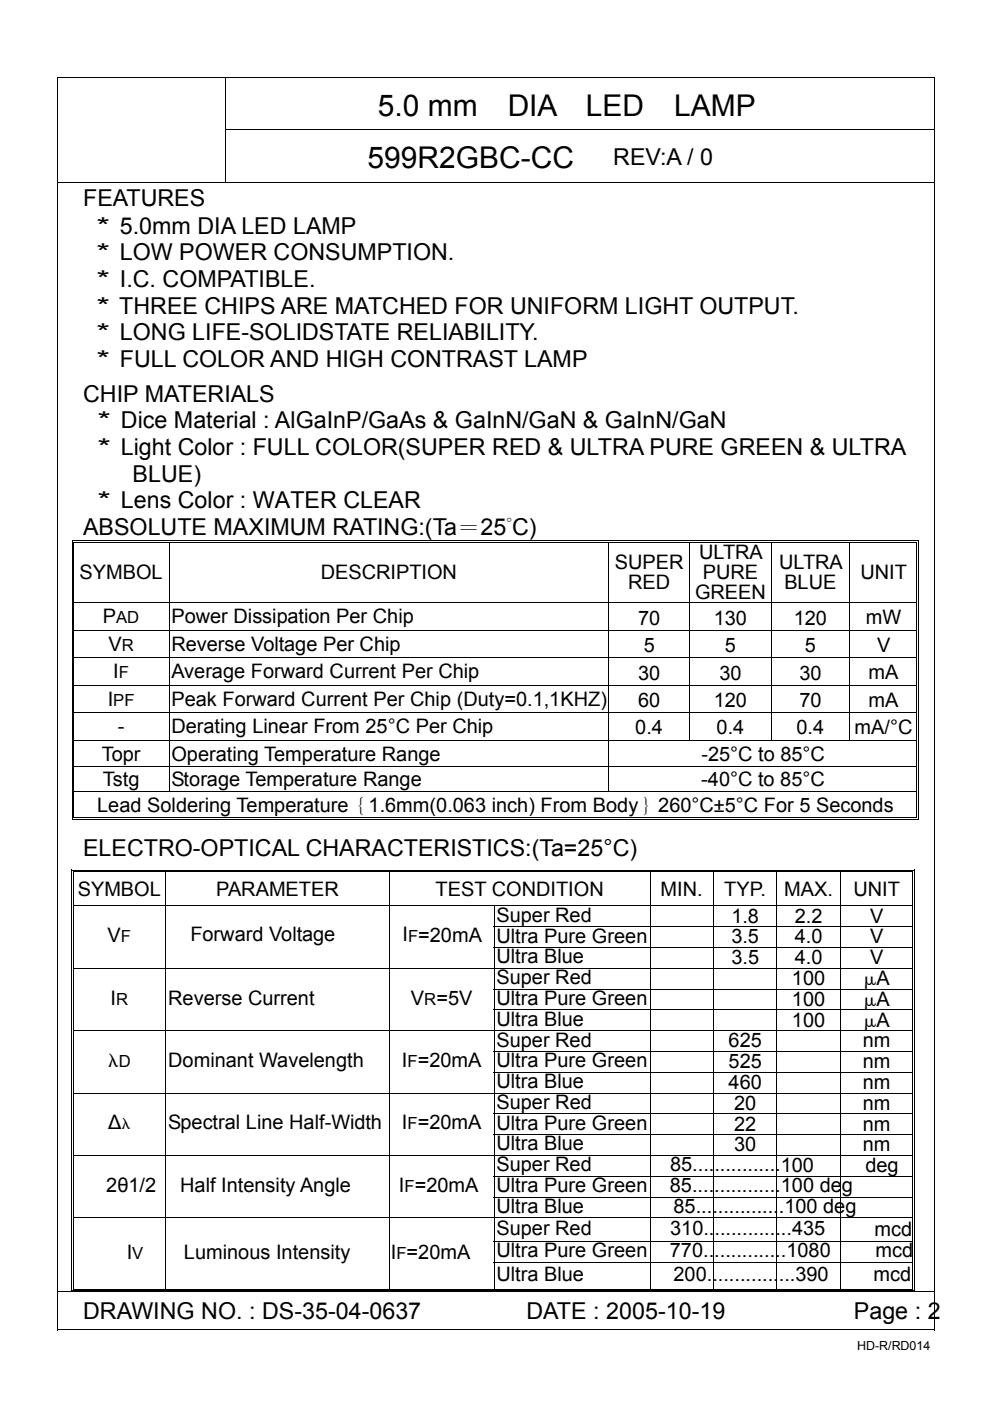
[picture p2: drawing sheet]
<svg xmlns="http://www.w3.org/2000/svg" width="210mm" height="297mm" viewBox="0 0 210 297" stroke-linecap="round" stroke-linejoin="round" font-family="sans-serif">
<defs><g id="words">
<g font-size="6.3">
<text x="80.1" y="24.5">5.0 mm</text>
<text x="107.6" y="24.5">DIA</text>
<text x="124.2" y="24.5">LED</text>
<text x="142.9" y="24.5">LAMP</text>
<text x="77.9" y="35.6">599R2GBC-CC</text>
</g>
<g font-size="4.9">
<text x="130" y="34.9">REV:A / 0</text>
<text x="17.6" y="43.6">FEATURES</text>
<text x="20.5" y="49.6">* 5.0mm DIA LED LAMP</text>
<text x="20.5" y="55.2">* LOW POWER CONSUMPTION.</text>
<text x="20.5" y="60.8">* I.C. COMPATIBLE.</text>
<text x="20.5" y="66.5">* THREE CHIPS ARE MATCHED FOR UNIFORM LIGHT OUTPUT.</text>
<text x="20.5" y="72.1">* LONG LIFE-SOLIDSTATE RELIABILITY.</text>
<text x="20.5" y="77.8">* FULL COLOR AND HIGH CONTRAST LAMP</text>
<text x="17.6" y="85.2">CHIP MATERIALS</text>
<text x="20.7" y="90.8">* Dice Material : AlGaInP/GaAs &amp; GaInN/GaN &amp; GaInN/GaN</text>
<text x="20.7" y="96.5">* Light Color : FULL COLOR(SUPER RED &amp; ULTRA PURE GREEN &amp; ULTRA</text>
<text x="20.7" y="107.8">* Lens Color : WATER CLEAR</text>
<text x="28.1" y="102.1">BLUE)</text>
<text x="17.6" y="113.4">ABSOLUTE MAXIMUM RATING:(Ta＝25°C)</text>
<text x="17.6" y="181.6">ELECTRO-OPTICAL CHARACTERISTICS:(Ta=25°C)</text>
<text x="17.6" y="279.6">DRAWING NO. : DS-35-04-0637</text>
<text x="111.6" y="279.6">DATE : 2005-10-19</text>
<text x="181" y="279.6">Page : 2</text>
</g>
<g font-size="4.2">
<text x="148.2" y="118.4">ULTRA</text>
<text x="16.9" y="122.7">SYMBOL</text>
<text x="68" y="122.7">DESCRIPTION</text>
<text x="130.4" y="120.6">SUPER</text>
<text x="133.2" y="124.8">RED</text>
<text x="149" y="122.7">PURE</text>
<text x="165.2" y="120.6">ULTRA</text>
<text x="166.3" y="124.8">BLUE</text>
<text x="182.4" y="122.7">UNIT</text>
<text x="147.4" y="126.9">GREEN</text>
<text x="21.8" y="132.2">P</text>
<text x="23" y="138">V</text>
<text x="36.3" y="138">Reverse Voltage Per Chip</text>
<text x="36.3" y="132.2">Power Dissipation Per Chip</text>
<text x="135.3" y="132.4">70</text>
<text x="151.3" y="132.4">130</text>
<text x="168.3" y="132.4">120</text>
<text x="183.6" y="132.3">mW</text>
<text x="24" y="143.8">I</text>
<text x="36.3" y="143.8">Average Forward Current Per Chip</text>
<text x="136.5" y="138.3">5</text>
<text x="153.7" y="138.3">5</text>
<text x="170.6" y="138.3">5</text>
<text x="184.2" y="144">mA</text>
<text x="185.9" y="138.2">V</text>
<text x="22.8" y="149.6">I</text>
<text x="36.3" y="149.6">Peak Forward Current Per Chip (Duty=0.1,1KHZ)</text>
<text x="135.3" y="144.1">30</text>
<text x="135.3" y="149.9">60</text>
<text x="151.3" y="149.9">120</text>
<text x="152.5" y="144.1">30</text>
<text x="169.5" y="149.9">70</text>
<text x="169.5" y="144.1">30</text>
<text x="184.2" y="149.8">mA</text>
<text x="25" y="155.4">-</text>
<text x="36.3" y="155.4">Derating Linear From 25°C Per Chip</text>
<text x="134.7" y="155.7">0.4</text>
<text x="151.9" y="155.7">0.4</text>
<text x="168.9" y="155.7">0.4</text>
<text x="181.2" y="155.6">mA/°C</text>
<text x="21.6" y="161.3">Topr</text>
<text x="36.3" y="161.3">Operating Temperature Range</text>
<text x="148.7" y="161.3">-25°C to 85°C</text>
<text x="21.8" y="166.8">Tstg</text>
<text x="36.3" y="166.8">Storage Temperature Range</text>
<text x="148.7" y="166.8">-40°C to 85°C</text>
<text x="20.6" y="172.2">Lead Soldering Temperature｛1.6mm(0.063 inch) From Body｝260°C±5°C For 5 Seconds</text>
<text x="16.5" y="190">SYMBOL</text>
<text x="45.9" y="190">PARAMETER</text>
<text x="92.4" y="190">TEST CONDITION</text>
<text x="140.1" y="190">MIN.</text>
<text x="153.6" y="190">TYP.</text>
<text x="166.2" y="190">MAX.</text>
<text x="180.9" y="190">UNIT</text>
<text x="105.3" y="195.4">Super Red</text>
<text x="155.1" y="195.6">1.8</text>
<text x="168.5" y="195.6">2.2</text>
<text x="184.5" y="195.6">V</text>
<text x="22.8" y="199.8">V</text>
<text x="40.4" y="199.4">Forward Voltage</text>
<text x="85.3" y="199.4">I =20mA</text>
<text x="105.3" y="199.8">Ultra Pure Green</text>
<text x="155.1" y="200">3.5</text>
<text x="168.5" y="200">4.0</text>
<text x="184.5" y="200">V</text>
<text x="105.3" y="208.7">Super Red</text>
<text x="105.3" y="204.2">Ultra Blue</text>
<text x="155.1" y="204.4">3.5</text>
<text x="167.9" y="208.9">100</text>
<text x="168.5" y="204.4">4.0</text>
<text x="183.1" y="208.9">µA</text>
<text x="184.5" y="204.4">V</text>
<text x="23.4" y="213">I</text>
<text x="35.7" y="213">Reverse Current</text>
<text x="87.1" y="213">V =5V</text>
<text x="105.3" y="213.1">Ultra Pure Green</text>
<text x="167.9" y="213.3">100</text>
<text x="183.1" y="213.3">µA</text>
<text x="105.3" y="217.5">Ultra Blue</text>
<text x="105.3" y="221.9">Super Red</text>
<text x="167.9" y="217.7">100</text>
<text x="183.1" y="217.7">µA</text>
<text x="22.9" y="226.2">λ</text>
<text x="35.7" y="226.2">Dominant Wavelength</text>
<text x="85.2" y="226.2">I =20mA</text>
<text x="105.3" y="226.3">Ultra Pure Green</text>
<text x="154.5" y="222.1">625</text>
<text x="154.5" y="226.5">525</text>
<text x="182.9" y="222.1">nm</text>
<text x="182.9" y="226.5">nm</text>
<text x="105.3" y="230.7">Ultra Blue</text>
<text x="154.5" y="230.9">460</text>
<text x="183" y="230.9">nm</text>
<text x="22.9" y="239.5">∆</text>
<text x="35.7" y="239.5">Spectral Line Half-Width</text>
<text x="85.2" y="239.5">I =20mA</text>
<text x="105.3" y="235.1">Super Red</text>
<text x="105.3" y="239.5">Ultra Pure Green</text>
<text x="155.7" y="235.3">20</text>
<text x="155.7" y="239.7">22</text>
<text x="183" y="235.3">nm</text>
<text x="183" y="239.7">nm</text>
<text x="105.3" y="243.9">Ultra Blue</text>
<text x="155.7" y="244.1">30</text>
<text x="183" y="244.1">nm</text>
<text x="105.3" y="248.3">Super Red</text>
<text x="142.1" y="248.3">85................</text>
<text x="165.5" y="248.5">100</text>
<text x="183.5" y="248.5">deg</text>
<text x="22.5" y="252.7">2θ1/2</text>
<text x="38.2" y="252.7">Half Intensity Angle</text>
<text x="84.6" y="252.7">I =20mA</text>
<text x="105.3" y="252.8">Ultra Pure Green</text>
<text x="105.3" y="257.2">Ultra Blue</text>
<text x="142" y="252.8">85................100 deg</text>
<text x="142.8" y="257.2">85................100 deg</text>
<text x="105.3" y="261.9">Super Red</text>
<text x="142.1" y="261.9">310................435</text>
<text x="185.4" y="262.1">mcd</text>
<text x="26.9" y="266.8">I</text>
<text x="39" y="266.8">Luminous Intensity</text>
<text x="82.9" y="266.8">I =20mA</text>
<text x="105.3" y="266.6">Ultra Pure Green</text>
<text x="142" y="266.6">770...............1080</text>
<text x="185.6" y="266.6">mcd</text>
<text x="105.3" y="271.6">Ultra Blue</text>
<text x="142.8" y="271.6">200................390</text>
<text x="185.2" y="271.6">mcd</text>
</g>
<g font-size="3.5">
<text x="24.6" y="132.2">AD</text>
<text x="25.8" y="138">R</text>
<text x="25.2" y="143.8">F</text>
<text x="24" y="149.6">PF</text>
<text x="25.6" y="199.8">F</text>
<text x="86.5" y="199.8">F</text>
<text x="24.6" y="213">R</text>
<text x="90" y="213">R</text>
<text x="25.2" y="226.2">D</text>
<text x="86.4" y="226.2">F</text>
<text x="25.8" y="239.5">λ</text>
<text x="86.4" y="239.5">F</text>
<text x="85.8" y="252.7">F</text>
<text x="28.1" y="266.8">V</text>
<text x="84.1" y="266.8">F</text>
</g>
<text font-size="2.6" x="181.7" y="286.2">HD-R/RD014</text>
</g></defs>
<g fill="#000">
<path d="M12.1 16.3h.2v.2h-.2zM198.1 16.3h.1v.2h-.1zM12.1 27.4h.2v.2h-.2zM15.3 114.5h.1v.6h-.1zM15.3 114.5h.5v.2h-.5zM15.6 114.9h.2v.2h-.2zM15.6 114.9h.2v.1h-.2zM35.8 115l.1 .1zM35.8 114.5h.5v.2h-.5zM35.8 114.9h.5v.1h-.5zM129 115l.2 .1zM129 114.5h.5v.2h-.5z"/>
<path d="M129 114.9h.5v.1h-.5zM146.1 115l.2 .1zM146.1 114.5h.5v.2h-.5zM146.1 114.9h.5v.1h-.5zM163.4 115l.2 .1zM163.4 114.5h.5v.2h-.5zM163.4 114.9h.5v.1h-.5zM180.1 115l.2 .1zM180.1 114.5h.5v.2h-.5zM180.1 114.9h.5v.1h-.5zM194.3 114.5h.5v.2h-.5zM194.3 114.9h.2v.2h-.2z"/>
<path d="M194.3 114.9h.2v.1h-.2zM194.6 114.5h.2v.6h-.2zM15.3 127.8h.1v.1h-.1zM15.3 133.6h.1v.2h-.1zM15.3 139.4h.1v.2h-.1zM15.6 127.8h.2v.1h-.2zM15.6 133.6h.2v.2h-.2zM15.6 139.4h.2v.2h-.2zM194.3 127.8h.2v.1h-.2zM194.3 133.6h.2v.2h-.2zM194.3 139.4h.2v.2h-.2zM194.6 127.8h.2v.1h-.2z"/>
<path d="M194.6 133.6h.2v.2h-.2zM194.6 139.4h.2v.2h-.2zM15.3 145.2h.1v.2h-.1zM15.3 151h.1v.2h-.1zM15.3 156.9h.1v.1h-.1zM15.6 145.2h.2v.2h-.2zM15.6 151h.2v.2h-.2zM15.6 156.9h.2v.1h-.2zM194.3 145.2h.2v.2h-.2zM194.3 151h.2v.2h-.2zM194.3 156.9h.2v.1h-.2zM194.6 145.2h.2v.2h-.2z"/>
<path d="M194.6 151h.2v.2h-.2zM194.6 156.9h.2v.1h-.2zM15.3 162.3h.1v.2h-.1zM15.3 167.8h.1v.2h-.1zM15.3 173.6h.5v.2h-.5zM15.6 162.3h.2v.2h-.2zM15.6 167.8h.2v.2h-.2zM15.6 173.3h.2v.2h-.2zM194.3 162.3h.2v.2h-.2zM194.3 167.8h.2v.2h-.2zM194.3 173.6h.5v.2h-.5zM194.3 173.3h.2v.2h-.2z"/>
<path d="M194.6 162.3h.2v.2h-.2zM194.6 167.8h.2v.2h-.2zM194.6 173.3h.2v.5h-.2zM15.2 184.4h.1v.5h-.1zM15.2 184.4h.5v.2h-.5zM15.2 192h.1v.2h-.1zM15.2 196.4h.1v.2h-.1zM15.5 184.7h.2v.2h-.2zM15.5 192h.2v.2h-.2zM15.5 196.4h.2v.2h-.2zM35.1 184.9h.2zM35.1 184.4h.5v.2h-.5z"/>
<path d="M35.1 184.7h.5v.2h-.5zM35.1 196.4h.2v.2h-.2zM82.5 184.9h.1zM82.5 184.4h.5v.2h-.5zM82.5 184.7h.5v.2h-.5zM82.5 196.4h.1v.2h-.1zM137.8 184.9h.1zM137.8 184.4h.5v.2h-.5zM137.8 184.7h.5v.2h-.5zM151.2 184.9h.2zM151.2 184.4h.5v.2h-.5zM151.2 184.7h.5v.2h-.5z"/>
<path d="M164.7 184.9h.1zM164.7 184.4h.5v.2h-.5zM164.7 184.7h.5v.2h-.5zM178.1 184.9h.2zM178.1 184.4h.5v.2h-.5zM178.1 184.7h.5v.2h-.5zM193.4 184.4h.5v.2h-.5zM193.4 184.7h.1v.2h-.1zM193.4 192h.1v.2h-.1zM193.4 196.4h.1v.2h-.1zM193.7 184.4h.2v.5h-.2zM193.7 192h.2v.2h-.2z"/>
<path d="M193.7 196.4h.2v.2h-.2zM15.2 200.8h.1v.2h-.1zM15.2 205.2h.1v.2h-.1zM15.2 209.6h.1v.2h-.1zM15.2 214h.1v.2h-.1zM15.2 218.4h.1v.2h-.1zM15.5 200.8h.2v.2h-.2zM15.5 205.2h.2v.2h-.2zM15.5 209.6h.2v.2h-.2zM15.5 214h.2v.2h-.2zM15.5 218.4h.2v.2h-.2zM35.1 200.8h.2v.2h-.2z"/>
<path d="M35.1 209.6h.2v.2h-.2zM35.1 214h.2v.2h-.2zM82.5 200.8h.1v.2h-.1zM82.5 209.6h.1v.2h-.1zM82.5 214h.1v.2h-.1zM193.4 200.8h.1v.2h-.1zM193.4 205.2h.1v.2h-.1zM193.4 209.6h.1v.2h-.1zM193.4 214h.1v.2h-.1zM193.4 218.4h.1v.2h-.1zM193.7 200.8h.2v.2h-.2zM193.7 205.2h.2v.2h-.2z"/>
<path d="M193.7 209.6h.2v.2h-.2zM193.7 214h.2v.2h-.2zM193.7 218.4h.2v.2h-.2zM15.2 222.8h.1v.2h-.1zM15.2 227.2h.1v.2h-.1zM15.2 231.7h.1v.1h-.1zM15.2 236.1h.1v.1h-.1zM15.5 222.8h.2v.2h-.2zM15.5 227.2h.2v.2h-.2zM15.5 231.7h.2v.1h-.2zM15.5 236.1h.2v.1h-.2zM35.1 222.8h.2v.2h-.2z"/>
<path d="M35.1 227.2h.2v.2h-.2zM35.1 236.1h.2v.1h-.2zM82.5 222.8h.1v.2h-.1zM82.5 227.2h.1v.2h-.1zM82.5 236.1h.1v.1h-.1zM193.4 222.8h.1v.2h-.1zM193.4 227.2h.1v.2h-.1zM193.4 231.7h.1v.1h-.1zM193.4 236.1h.1v.1h-.1zM193.7 222.8h.2v.2h-.2zM193.7 227.2h.2v.2h-.2zM193.7 231.7h.2v.1h-.2z"/>
<path d="M193.7 236.1h.2v.1h-.2zM15.2 240.5h.1v.1h-.1zM15.2 244.9h.1v.2h-.1zM15.2 249.3h.1v.2h-.1zM15.2 253.7h.1v.2h-.1zM15.2 258.1h.1v.2h-.1zM15.5 240.5h.2v.1h-.2zM15.5 244.9h.2v.2h-.2zM15.5 249.3h.2v.2h-.2zM15.5 253.7h.2v.2h-.2zM15.5 258.1h.2v.2h-.2zM35.1 240.5h.2v.1h-.2z"/>
<path d="M35.1 249.3h.2v.2h-.2zM35.1 253.7h.2v.2h-.2zM82.5 240.5h.1v.1h-.1zM82.5 249.3h.1v.2h-.1zM82.5 253.7h.1v.2h-.1zM193.4 240.5h.1v.1h-.1zM193.4 244.9h.1v.2h-.1zM193.4 249.3h.1v.2h-.1zM193.4 253.7h.1v.2h-.1zM193.4 258.1h.1v.2h-.1zM193.7 240.5h.2v.1h-.2zM193.7 244.9h.2v.2h-.2z"/>
<path d="M193.7 249.3h.2v.2h-.2zM193.7 253.7h.2v.2h-.2zM193.7 258.1h.2v.2h-.2zM15.2 263.1h.1v.2h-.1zM15.2 267.5h.1v.2h-.1zM15.2 273.6h.5v.1h-.5zM15.5 263.1h.2v.2h-.2zM15.5 267.5h.2v.2h-.2zM15.5 273.2h.2v.2h-.2zM35.1 263.1h.2v.2h-.2zM35.1 267.5h.2v.2h-.2zM35.1 273.2h.5v.2h-.5z"/>
<path d="M82.5 263.1h.1v.2h-.1zM82.5 267.5h.1v.2h-.1zM82.5 273.2h.5v.2h-.5zM104.7 273.2h.5v.2h-.5zM137.8 273.2h.5v.2h-.5zM151.2 273.2h.5v.2h-.5zM164.7 273.2h.5v.2h-.5zM178.1 273.2h.5v.2h-.5zM193.4 263.1h.1v.2h-.1zM193.4 267.5h.1v.2h-.1zM193.4 273.6h.5v.1h-.5zM193.4 273.2h.1v.2h-.1z"/>
<path d="M193.7 263.1h.2v.2h-.2zM193.7 267.5h.2v.2h-.2zM193.7 273.2h.2v.5h-.2zM198.1 281.9h.1v.1h-.1z"/>
</g>
<g fill="none" stroke="#000" stroke-width=".21">
<path d="M12.1 16.4h186M12.2 16.5v10.9M47.9 16.5v10.9M198.1 16.5v10.9M12.1 38.6h186.1M12.2 27.6v10.9M12.2 38.7v235M47.8 27.5h150.4M47.9 27.6v10.9M198.1 27.6v10.9M198.1 38.7v235M15.3 115.1v12.7"/>
<path d="M15.7 115.1v12.7M15.8 114.6h20M15.8 115h20M35.8 115.1v12.7M36.3 114.6h92.7M36.3 115h92.7M129.1 115.1v12.7M129.5 114.6h16.6M129.5 115h16.6M146.2 115.1v12.7M146.6 114.6h16.8M146.6 115h16.8"/>
<path d="M163.5 115.1v12.7M163.9 114.6h16.2M163.9 115h16.2M180.2 115.1v12.7M180.6 114.6h13.7M180.6 115h13.7M194.4 115.1v12.7M194.7 115.1v12.7M15.3 127.9v5.7M15.3 133.8v5.6M15.3 139.6v5.6M15.7 127.9v5.7"/>
<path d="M15.7 133.8v5.6M15.7 139.6v5.6M15.8 127.8h178.5M15.8 133.7h178.5M15.8 139.5h178.5M35.8 127.9v5.7M35.8 133.8v5.6M35.8 139.6v5.6M129.1 127.9v5.7M129.1 133.8v5.6M129.1 139.6v5.6M146.2 127.9v5.7"/>
<path d="M146.2 133.8v5.6M146.2 139.6v5.6M163.5 127.9v5.7M163.5 133.8v5.6M163.5 139.6v5.6M180.2 127.9v5.7M180.2 133.8v5.6M180.2 139.6v5.6M194.4 127.9v5.7M194.4 133.8v5.6M194.4 139.6v5.6M194.7 127.9v5.7"/>
<path d="M194.7 133.8v5.6M194.7 139.6v5.6M15.3 145.4v5.6M15.3 151.2v5.7M15.3 157v5.3M15.7 145.4v5.6M15.7 151.2v5.7M15.7 157v5.3M15.8 145.3h178.5M15.8 151.1h178.5M15.8 157h178.5M35.8 145.4v5.6"/>
<path d="M35.8 151.2v5.7M35.8 157v5.3M129.1 145.4v5.6M129.1 151.2v5.7M129.1 157v5.3M146.2 145.4v5.6M146.2 151.2v5.7M163.5 145.4v5.6M163.5 151.2v5.7M180.2 145.4v5.6M180.2 151.2v5.7M194.4 145.4v5.6"/>
<path d="M194.4 151.2v5.7M194.4 157v5.3M194.7 145.4v5.6M194.7 151.2v5.7M194.7 157v5.3M15.3 162.5v5.3M15.3 168v5.8M15.7 162.5v5.3M15.7 168v5.3M15.8 162.4h178.5M15.8 167.9h178.5M15.8 173.7h178.5"/>
<path d="M15.8 173.4h178.5M35.8 162.5v5.3M129.1 162.5v5.3M194.4 162.5v5.3M194.4 168v5.3M194.7 162.5v5.3M194.7 168v5.3M15.2 184.9v7.1M15.2 192.2v4.2M15.2 196.6v4.2M15.6 184.9v7.1M15.6 192.2v4.2"/>
<path d="M15.6 196.6v4.2M15.7 184.5h19.4M15.7 184.8h19.4M15.7 192.1h177.7M35.2 184.9v7.1M35.2 192.2v4.2M35.2 196.6v4.2M35.6 184.5h46.9M35.6 184.8h46.9M82.5 184.9v7.1M82.5 192.2v4.2M82.5 196.6v4.2"/>
<path d="M83 184.5h54.8M83 184.8h54.8M104.7 196.5h88.7M104.8 192.2v4.2M104.8 196.6v4.2M137.9 184.9v7.1M137.9 192.2v4.2M137.9 196.6v4.2M138.3 184.5h12.9M138.3 184.8h12.9M151.3 184.9v7.1M151.3 192.2v4.2"/>
<path d="M151.3 196.6v4.2M151.7 184.5h13M151.7 184.8h13M164.7 184.9v7.1M164.7 192.2v4.2M164.7 196.6v4.2M165.2 184.5h12.9M165.2 184.8h12.9M178.2 184.9v7.1M178.2 192.2v4.2M178.2 196.6v4.2M178.6 184.5h14.8"/>
<path d="M178.6 184.8h14.8M193.5 184.9v7.1M193.5 192.2v4.2M193.5 196.6v4.2M193.8 184.9v7.1M193.8 192.2v4.2M193.8 196.6v4.2M15.2 201v4.2M15.2 205.4v4.2M15.2 209.8v4.2M15.2 214.2v4.2M15.2 218.6v4.2"/>
<path d="M15.6 201v4.2M15.6 205.4v4.2M15.6 209.8v4.2M15.6 214.2v4.2M15.6 218.6v4.2M15.7 205.3h177.7M15.7 218.5h177.7M35.2 201v4.2M35.2 205.4v4.2M35.2 209.8v4.2M35.2 214.2v4.2M35.2 218.6v4.2"/>
<path d="M82.5 201v4.2M82.5 205.4v4.2M82.5 209.8v4.2M82.5 214.2v4.2M82.5 218.6v4.2M104.7 200.9h88.7M104.7 209.7h88.7M104.7 214.1h88.7M104.8 201v4.2M104.8 205.4v4.2M104.8 209.8v4.2M104.8 214.2v4.2"/>
<path d="M104.8 218.6v4.2M137.9 201v4.2M137.9 205.4v4.2M137.9 209.8v4.2M137.9 214.2v4.2M137.9 218.6v4.2M151.3 201v4.2M151.3 205.4v4.2M151.3 209.8v4.2M151.3 214.2v4.2M151.3 218.6v4.2M164.7 201v4.2"/>
<path d="M164.7 205.4v4.2M164.7 209.8v4.2M164.7 214.2v4.2M164.7 218.6v4.2M178.2 201v4.2M178.2 205.4v4.2M178.2 209.8v4.2M178.2 214.2v4.2M178.2 218.6v4.2M193.5 201v4.2M193.5 205.4v4.2M193.5 209.8v4.2"/>
<path d="M193.5 214.2v4.2M193.5 218.6v4.2M193.8 201v4.2M193.8 205.4v4.2M193.8 209.8v4.2M193.8 214.2v4.2M193.8 218.6v4.2M15.2 223v4.2M15.2 227.4v4.3M15.2 231.8v4.3M15.2 236.2v4.3M15.6 223v4.2"/>
<path d="M15.6 227.4v4.3M15.6 231.8v4.3M15.6 236.2v4.3M15.7 231.8h177.7M35.2 223v4.2M35.2 227.4v4.3M35.2 231.8v4.3M35.2 236.2v4.3M82.5 223v4.2M82.5 227.4v4.3M82.5 231.8v4.3M82.5 236.2v4.3"/>
<path d="M104.7 222.9h88.7M104.7 227.3h88.7M104.7 236.2h88.7M104.8 223v4.2M104.8 227.4v4.3M104.8 231.8v4.3M104.8 236.2v4.3M137.9 223v4.2M137.9 227.4v4.3M137.9 231.8v4.3M137.9 236.2v4.3M151.3 223v4.2"/>
<path d="M151.3 227.4v4.3M151.3 231.8v4.3M151.3 236.2v4.3M164.7 223v4.2M164.7 227.4v4.3M164.7 231.8v4.3M164.7 236.2v4.3M178.2 223v4.2M178.2 227.4v4.3M178.2 231.8v4.3M178.2 236.2v4.3M193.5 223v4.2"/>
<path d="M193.5 227.4v4.3M193.5 231.8v4.3M193.5 236.2v4.3M193.8 223v4.2M193.8 227.4v4.3M193.8 231.8v4.3M193.8 236.2v4.3M15.2 240.6v4.3M15.2 245.1v4.2M15.2 249.5v4.2M15.2 253.9v4.2M15.2 258.3v4.8"/>
<path d="M15.6 240.6v4.3M15.6 245.1v4.2M15.6 249.5v4.2M15.6 253.9v4.2M15.6 258.3v4.8M15.7 245h177.7M15.7 258.2h177.7M35.2 240.6v4.3M35.2 245.1v4.2M35.2 249.5v4.2M35.2 253.9v4.2M35.2 258.3v4.8"/>
<path d="M82.5 240.6v4.3M82.5 245.1v4.2M82.5 249.5v4.2M82.5 253.9v4.2M82.5 258.3v4.8M104.7 240.6h88.7M104.7 249.4h88.7M104.7 253.8h88.7M104.8 240.6v4.3M104.8 245.1v4.2M104.8 249.5v4.2M104.8 253.9v4.2"/>
<path d="M104.8 258.3v4.8M137.9 240.6v4.3M137.9 245.1v4.2M137.9 249.5v4.2M137.9 253.9v4.2M137.9 258.3v4.8M151.3 240.6v4.3M151.3 245.1v4.2M151.3 249.5v4.2M151.3 253.9v4.2M151.3 258.3v4.8M164.7 240.6v4.3"/>
<path d="M164.7 245.1v4.2M164.7 249.5v4.2M164.7 253.9v4.2M164.7 258.3v4.8M178.2 240.6v4.3M178.2 245.1v4.2M178.2 249.5v4.2M178.2 253.9v4.2M178.2 258.3v4.8M193.5 240.6v4.3M193.5 245.1v4.2M193.5 249.5v4.2"/>
<path d="M193.5 253.9v4.2M193.5 258.3v4.8M193.8 240.6v4.3M193.8 245.1v4.2M193.8 249.5v4.2M193.8 253.9v4.2M193.8 258.3v4.8M12.1 273.8h186.1M12.2 273.9v8.1M15.2 263.3v4.2M15.2 267.7v6M15.6 263.3v4.2"/>
<path d="M15.6 267.7v5.5M15.7 273.6h177.7M15.7 273.3h19.4M35.2 263.3v4.2M35.2 267.7v5.5M35.6 273.3h46.9M82.5 263.3v4.2M82.5 267.7v5.5M83 273.3h21.7M104.7 263.2h88.7M104.7 267.6h88.7M104.8 263.3v4.2"/>
<path d="M104.8 267.7v5.5M105.2 273.3h32.6M137.9 263.3v4.2M137.9 267.7v5.5M138.3 273.3h12.9M151.3 263.3v4.2M151.3 267.7v5.5M151.7 273.3h13M164.7 263.3v4.2M164.7 267.7v5.5M165.2 273.3h12.9M178.2 263.3v4.2"/>
<path d="M178.2 267.7v5.5M178.6 273.3h14.8M193.5 263.3v4.2M193.5 267.7v5.5M193.8 263.3v4.2M193.8 267.7v5.5M198.1 273.9v8.1M12.1 281.9h186"/>
</g>
<use href="#words"/>
</svg>
